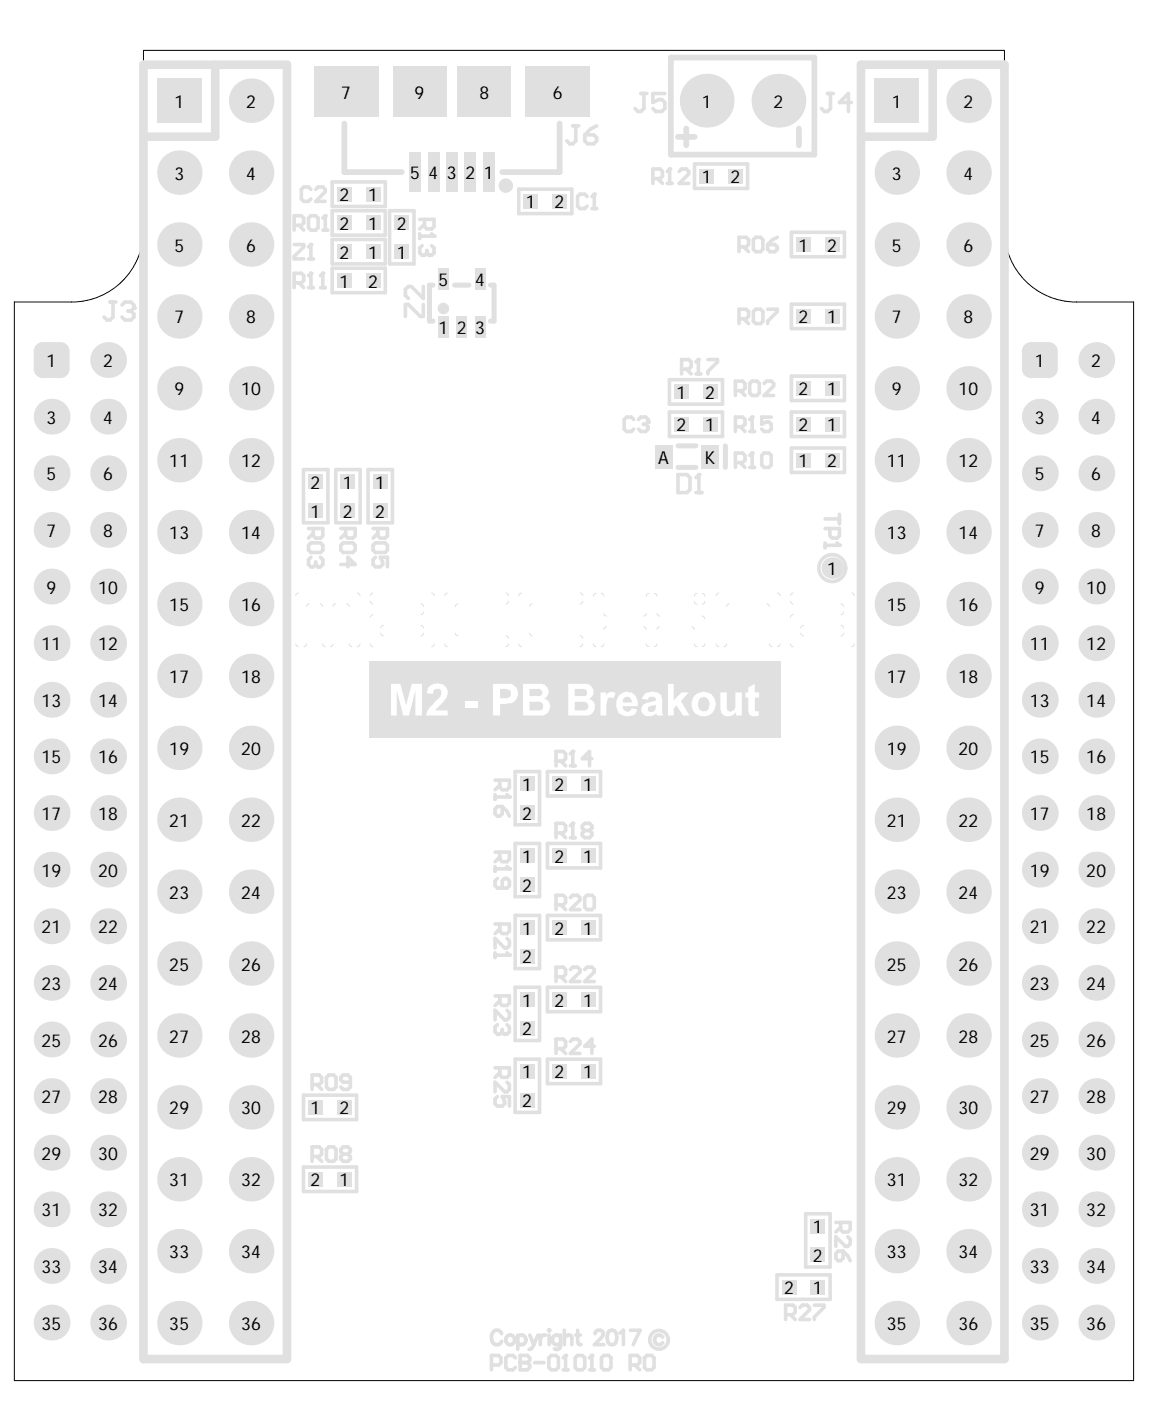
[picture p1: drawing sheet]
<svg xmlns="http://www.w3.org/2000/svg" width="68mm" height="82mm" viewBox="0 0 68 82" stroke-linecap="round" stroke-linejoin="round" font-family="sans-serif">
<defs><g id="words">
<g font-size="1">
<text x="20" y="5.8">7</text>
<text x="24.3" y="5.8">9</text>
<text x="28.1" y="5.8">8</text>
<text x="32.5" y="5.8">6</text>
<text x="10.2" y="10.5">3</text>
<text x="10.2" y="6.3">1</text>
<text x="14.4" y="10.5">4</text>
<text x="14.4" y="6.3">2</text>
<text x="19.9" y="11.8">2</text>
<text x="21.6" y="11.8">1</text>
<text x="24.1" y="10.5">5</text>
<text x="25.2" y="10.5">4</text>
<text x="26.2" y="10.5">3</text>
<text x="27.3" y="10.5">2</text>
<text x="28.4" y="10.5">1</text>
<text x="41.2" y="6.3">1</text>
<text x="41.2" y="10.8">1</text>
<text x="42.9" y="10.8">2</text>
<text x="45.4" y="6.3">2</text>
<text x="52.3" y="10.5">3</text>
<text x="52.3" y="6.3">1</text>
<text x="56.6" y="10.5">4</text>
<text x="56.6" y="6.3">2</text>
<text x="10.2" y="14.8">5</text>
<text x="14.4" y="14.8">6</text>
<text x="19.9" y="16.9">1</text>
<text x="19.9" y="13.5">2</text>
<text x="19.9" y="15.2">2</text>
<text x="21.6" y="16.9">2</text>
<text x="21.6" y="13.5">1</text>
<text x="21.6" y="15.2">1</text>
<text x="23.3" y="13.5">2</text>
<text x="23.3" y="15.2">1</text>
<text x="25.7" y="16.8">5</text>
<text x="27.9" y="16.8">4</text>
<text x="30.9" y="12.2">1</text>
<text x="32.6" y="12.2">2</text>
<text x="46.9" y="14.8">1</text>
<text x="48.6" y="14.8">2</text>
<text x="52.3" y="14.8">5</text>
<text x="56.6" y="14.8">6</text>
<text x="2.7" y="21.5">1</text>
<text x="6.1" y="21.5">2</text>
<text x="10.2" y="23.2">9</text>
<text x="10.2" y="19">7</text>
<text x="14.1" y="23.2">10</text>
<text x="14.4" y="19">8</text>
<text x="25.7" y="19.6">1</text>
<text x="26.8" y="19.6">2</text>
<text x="27.9" y="19.6">3</text>
<text x="39.7" y="23.4">1</text>
<text x="41.4" y="23.4">2</text>
<text x="46.9" y="23.2">2</text>
<text x="46.9" y="19">2</text>
<text x="48.6" y="23.2">1</text>
<text x="48.6" y="19">1</text>
<text x="52.3" y="23.2">9</text>
<text x="52.3" y="19">7</text>
<text x="56.3" y="23.2">10</text>
<text x="56.6" y="19">8</text>
<text x="60.7" y="21.5">1</text>
<text x="64.1" y="21.5">2</text>
<text x="2.7" y="24.9">3</text>
<text x="2.7" y="28.2">5</text>
<text x="6.1" y="24.9">4</text>
<text x="6.1" y="28.2">6</text>
<text x="9.9" y="27.4">11</text>
<text x="14.1" y="27.4">12</text>
<text x="18.2" y="28.7">2</text>
<text x="20.1" y="28.7">1</text>
<text x="22" y="28.7">1</text>
<text x="38.6" y="27.2">A</text>
<text x="39.7" y="25.3">2</text>
<text x="41.4" y="27.2">K</text>
<text x="41.4" y="25.3">1</text>
<text x="46.9" y="27.4">1</text>
<text x="46.9" y="25.3">2</text>
<text x="48.6" y="27.4">2</text>
<text x="48.6" y="25.3">1</text>
<text x="52" y="27.4">11</text>
<text x="56.3" y="27.4">12</text>
<text x="60.7" y="28.2">5</text>
<text x="60.7" y="24.9">3</text>
<text x="64.1" y="28.2">6</text>
<text x="64.1" y="24.9">4</text>
<text x="2.7" y="31.5">7</text>
<text x="2.7" y="34.8">9</text>
<text x="5.8" y="34.8">10</text>
<text x="6.1" y="31.5">8</text>
<text x="9.9" y="35.9">15</text>
<text x="9.9" y="31.6">13</text>
<text x="14.1" y="35.9">16</text>
<text x="14.1" y="31.6">14</text>
<text x="18.2" y="30.4">1</text>
<text x="20.1" y="30.4">2</text>
<text x="22" y="30.4">2</text>
<text x="48.6" y="33.7">1</text>
<text x="52" y="35.9">15</text>
<text x="52" y="31.6">13</text>
<text x="56.3" y="35.9">16</text>
<text x="56.3" y="31.6">14</text>
<text x="60.7" y="31.5">7</text>
<text x="60.7" y="34.8">9</text>
<text x="63.8" y="34.8">10</text>
<text x="64.1" y="31.5">8</text>
<text x="2.4" y="38.1">11</text>
<text x="2.4" y="41.5">13</text>
<text x="5.8" y="38.1">12</text>
<text x="5.8" y="41.5">14</text>
<text x="9.9" y="40.1">17</text>
<text x="14.1" y="40.1">18</text>
<text x="52" y="40.1">17</text>
<text x="56.3" y="40.1">18</text>
<text x="60.4" y="41.5">13</text>
<text x="60.4" y="38.1">11</text>
<text x="63.8" y="41.5">14</text>
<text x="63.8" y="38.1">12</text>
<text x="2.4" y="44.8">15</text>
<text x="5.8" y="44.8">16</text>
<text x="9.9" y="44.3">19</text>
<text x="14.1" y="44.3">20</text>
<text x="30.7" y="46.4">1</text>
<text x="32.6" y="46.4">2</text>
<text x="34.2" y="46.4">1</text>
<text x="52" y="44.3">19</text>
<text x="56.3" y="44.3">20</text>
<text x="60.4" y="44.8">15</text>
<text x="63.8" y="44.8">16</text>
<text x="2.4" y="51.4">19</text>
<text x="2.4" y="48.1">17</text>
<text x="5.8" y="51.4">20</text>
<text x="5.8" y="48.1">18</text>
<text x="9.9" y="52.7">23</text>
<text x="9.9" y="48.5">21</text>
<text x="14.1" y="52.7">24</text>
<text x="14.1" y="48.5">22</text>
<text x="30.7" y="50.6">1</text>
<text x="30.7" y="48.1">2</text>
<text x="30.7" y="52.3">2</text>
<text x="32.6" y="50.6">2</text>
<text x="34.2" y="50.6">1</text>
<text x="52" y="52.7">23</text>
<text x="52" y="48.5">21</text>
<text x="56.3" y="52.7">24</text>
<text x="56.3" y="48.5">22</text>
<text x="60.4" y="51.4">19</text>
<text x="60.4" y="48.1">17</text>
<text x="63.8" y="51.4">20</text>
<text x="63.8" y="48.1">18</text>
<text x="2.4" y="58.1">23</text>
<text x="2.4" y="54.8">21</text>
<text x="5.8" y="58.1">24</text>
<text x="5.8" y="54.8">22</text>
<text x="9.9" y="56.9">25</text>
<text x="14.1" y="56.9">26</text>
<text x="30.7" y="54.8">1</text>
<text x="30.7" y="56.5">2</text>
<text x="30.7" y="59.1">1</text>
<text x="32.6" y="54.8">2</text>
<text x="32.6" y="59.1">2</text>
<text x="34.2" y="54.8">1</text>
<text x="34.2" y="59.1">1</text>
<text x="52" y="56.9">25</text>
<text x="56.3" y="56.9">26</text>
<text x="60.4" y="58.1">23</text>
<text x="60.4" y="54.8">21</text>
<text x="63.8" y="58.1">24</text>
<text x="63.8" y="54.8">22</text>
<text x="2.4" y="64.7">27</text>
<text x="2.4" y="61.4">25</text>
<text x="5.8" y="64.7">28</text>
<text x="5.8" y="61.4">26</text>
<text x="9.9" y="61.2">27</text>
<text x="9.9" y="65.4">29</text>
<text x="14.1" y="61.2">28</text>
<text x="14.1" y="65.4">30</text>
<text x="18.2" y="65.4">1</text>
<text x="19.9" y="65.4">2</text>
<text x="30.7" y="65">2</text>
<text x="30.7" y="60.7">2</text>
<text x="30.7" y="63.3">1</text>
<text x="32.6" y="63.3">2</text>
<text x="34.2" y="63.3">1</text>
<text x="52" y="61.2">27</text>
<text x="52" y="65.4">29</text>
<text x="56.3" y="61.2">28</text>
<text x="56.3" y="65.4">30</text>
<text x="60.4" y="64.7">27</text>
<text x="60.4" y="61.4">25</text>
<text x="63.8" y="64.7">28</text>
<text x="63.8" y="61.4">26</text>
<text x="2.4" y="71.4">31</text>
<text x="2.4" y="68">29</text>
<text x="5.8" y="71.4">32</text>
<text x="5.8" y="68">30</text>
<text x="9.9" y="69.6">31</text>
<text x="14.1" y="69.6">32</text>
<text x="18.2" y="69.6">2</text>
<text x="19.9" y="69.6">1</text>
<text x="52" y="69.6">31</text>
<text x="56.3" y="69.6">32</text>
<text x="60.4" y="71.4">31</text>
<text x="60.4" y="68">29</text>
<text x="63.8" y="71.4">32</text>
<text x="63.8" y="68">30</text>
<text x="2.4" y="74.7">33</text>
<text x="5.8" y="74.7">34</text>
<text x="9.9" y="73.8">33</text>
<text x="14.1" y="73.8">34</text>
<text x="46" y="75.9">2</text>
<text x="47.7" y="74">2</text>
<text x="47.7" y="72.3">1</text>
<text x="47.7" y="75.9">1</text>
<text x="52" y="73.8">33</text>
<text x="56.3" y="73.8">34</text>
<text x="60.4" y="74.7">33</text>
<text x="63.8" y="74.7">34</text>
<text x="2.4" y="78">35</text>
<text x="5.8" y="78">36</text>
<text x="9.9" y="78">35</text>
<text x="14.1" y="78">36</text>
<text x="52" y="78">35</text>
<text x="56.3" y="78">36</text>
<text x="60.4" y="78">35</text>
<text x="63.8" y="78">36</text>
</g>
</g></defs>
<path d="M8.4 3h50.6v10.5a4.2 4.2 0 0 0 4.2 4.2h3.3v63.3h-65.7v-63.3h3.4a4.2 4.2 0 0 0 4.2-4.2z" fill="none" stroke="#000" stroke-width=".06"/>
<g fill="#e0e0e0">
<path d="M61.6 21.7h.5zM61.6 21.7h.5l-.1 .2-.2 .2-.2 .1z"/>
<path d="M61.6 20.1v.5zM61.6 20.1h.2l.2 .2 .1 .3h-.5z"/>
<path d="M60 20.6h.5zM60.2 20.1h.3v.5h-.5l.1-.3z"/>
<path d="M60.5 21.7v.5zM60 21.7h.5v.5l-.3-.1-.1-.2z"/>
<path d="M3.6 21.7h.5zM3.6 21.7h.5l-.1 .2-.2 .2-.2 .1z"/>
<path d="M3.6 20.1v.5zM3.6 20.1h.2l.2 .2 .1 .3h-.5z"/>
<path d="M2 20.6h.5zM2.2 20.1h.3v.5h-.5v-.3z"/>
<path d="M2.5 21.7v.5zM2 21.7h.5v.5l-.3-.1-.2-.2z"/>
<circle cx="61" cy="77.6" r="1.05"/>
<circle cx="61" cy="74.3" r="1.05"/>
<circle cx="61" cy="71" r="1.05"/>
<circle cx="61" cy="67.6" r="1.05"/>
<circle cx="61" cy="64.3" r="1.05"/>
<circle cx="61" cy="61" r="1.05"/>
<circle cx="61" cy="57.7" r="1.05"/>
<circle cx="61" cy="54.3" r="1.05"/>
<circle cx="61" cy="51" r="1.05"/>
<circle cx="61" cy="47.7" r="1.05"/>
<circle cx="61" cy="44.4" r="1.05"/>
<circle cx="64.3" cy="77.6" r="1.05"/>
<circle cx="64.3" cy="74.3" r="1.05"/>
<circle cx="64.3" cy="71" r="1.05"/>
<circle cx="64.3" cy="67.6" r="1.05"/>
<circle cx="64.3" cy="64.3" r="1.05"/>
<circle cx="64.3" cy="61" r="1.05"/>
<circle cx="64.3" cy="57.7" r="1.05"/>
<circle cx="64.3" cy="54.3" r="1.05"/>
<circle cx="64.3" cy="51" r="1.05"/>
<circle cx="64.3" cy="47.7" r="1.05"/>
<circle cx="64.3" cy="44.4" r="1.05"/>
<circle cx="61" cy="41.1" r="1.05"/>
<circle cx="61" cy="37.7" r="1.05"/>
<circle cx="61" cy="31.1" r="1.05"/>
<circle cx="61" cy="27.8" r="1.05"/>
<circle cx="61" cy="24.4" r="1.05"/>
<circle cx="64.3" cy="41.1" r="1.05"/>
<circle cx="64.3" cy="37.7" r="1.05"/>
<circle cx="64.3" cy="31.1" r="1.05"/>
<circle cx="64.3" cy="27.8" r="1.05"/>
<circle cx="64.3" cy="24.4" r="1.05"/>
<circle cx="61" cy="34.4" r="1.05"/>
<circle cx="64.3" cy="34.4" r="1.05"/>
<circle cx="64.3" cy="21.1" r="1.05"/>
<circle cx="3" cy="77.6" r="1.05"/>
<circle cx="3" cy="74.3" r="1.05"/>
<circle cx="3" cy="71" r="1.05"/>
<circle cx="3" cy="67.6" r="1.05"/>
<circle cx="3" cy="64.3" r="1.05"/>
<circle cx="3" cy="61" r="1.05"/>
<circle cx="3" cy="57.7" r="1.05"/>
<circle cx="3" cy="54.3" r="1.05"/>
<circle cx="3" cy="51" r="1.05"/>
<circle cx="3" cy="47.7" r="1.05"/>
<circle cx="3" cy="44.4" r="1.05"/>
<circle cx="6.3" cy="77.6" r="1.05"/>
<circle cx="10.5" cy="77.6" r="1.31"/>
<circle cx="14.7" cy="77.6" r="1.31"/>
<circle cx="6.3" cy="74.3" r="1.05"/>
<circle cx="6.3" cy="71" r="1.05"/>
<circle cx="6.3" cy="67.6" r="1.05"/>
<circle cx="6.3" cy="64.3" r="1.05"/>
<circle cx="6.3" cy="61" r="1.05"/>
<circle cx="10.5" cy="60.8" r="1.31"/>
<circle cx="14.7" cy="60.8" r="1.31"/>
<circle cx="6.3" cy="57.7" r="1.05"/>
<circle cx="6.3" cy="54.3" r="1.05"/>
<circle cx="6.3" cy="51" r="1.05"/>
<circle cx="6.3" cy="47.7" r="1.05"/>
<circle cx="6.3" cy="44.4" r="1.05"/>
<circle cx="10.5" cy="43.9" r="1.31"/>
<circle cx="14.7" cy="43.9" r="1.31"/>
<circle cx="10.5" cy="27" r="1.31"/>
<circle cx="14.7" cy="27" r="1.31"/>
<circle cx="10.5" cy="10.1" r="1.31"/>
<circle cx="14.7" cy="10.1" r="1.31"/>
<circle cx="52.6" cy="77.6" r="1.31"/>
<circle cx="52.6" cy="60.8" r="1.31"/>
<circle cx="52.6" cy="43.9" r="1.31"/>
<circle cx="52.6" cy="27" r="1.31"/>
<circle cx="52.6" cy="10.1" r="1.31"/>
<circle cx="3" cy="37.7" r="1.05"/>
<circle cx="3" cy="41.1" r="1.05"/>
<circle cx="3" cy="24.4" r="1.05"/>
<circle cx="3" cy="27.8" r="1.05"/>
<circle cx="3" cy="31.1" r="1.05"/>
<circle cx="10.5" cy="65" r="1.31"/>
<circle cx="14.7" cy="65" r="1.31"/>
<circle cx="10.5" cy="69.2" r="1.31"/>
<circle cx="14.7" cy="69.2" r="1.31"/>
<circle cx="10.5" cy="52.3" r="1.31"/>
<circle cx="14.7" cy="52.3" r="1.31"/>
<circle cx="10.5" cy="56.5" r="1.31"/>
<circle cx="14.7" cy="56.5" r="1.31"/>
<circle cx="6.3" cy="37.7" r="1.05"/>
<circle cx="6.3" cy="41.1" r="1.05"/>
<circle cx="10.5" cy="35.4" r="1.31"/>
<circle cx="14.7" cy="35.4" r="1.31"/>
<circle cx="10.5" cy="39.7" r="1.31"/>
<circle cx="14.7" cy="39.7" r="1.31"/>
<circle cx="6.3" cy="24.4" r="1.05"/>
<circle cx="6.3" cy="27.8" r="1.05"/>
<circle cx="6.3" cy="31.1" r="1.05"/>
<circle cx="10.5" cy="22.8" r="1.31"/>
<circle cx="10.5" cy="31.2" r="1.31"/>
<circle cx="14.7" cy="31.2" r="1.31"/>
<circle cx="14.7" cy="22.8" r="1.31"/>
<circle cx="10.5" cy="14.3" r="1.31"/>
<circle cx="14.7" cy="14.3" r="1.31"/>
<circle cx="10.5" cy="18.6" r="1.31"/>
<circle cx="14.7" cy="18.6" r="1.31"/>
<circle cx="52.6" cy="65" r="1.31"/>
<circle cx="52.6" cy="69.2" r="1.31"/>
<circle cx="52.6" cy="52.3" r="1.31"/>
<circle cx="52.6" cy="56.5" r="1.31"/>
<circle cx="52.6" cy="35.4" r="1.31"/>
<circle cx="52.6" cy="39.7" r="1.31"/>
<circle cx="52.6" cy="22.8" r="1.31"/>
<circle cx="52.6" cy="31.2" r="1.31"/>
<circle cx="52.6" cy="14.3" r="1.31"/>
<circle cx="52.6" cy="18.6" r="1.31"/>
<circle cx="3" cy="34.4" r="1.05"/>
<circle cx="10.5" cy="73.4" r="1.31"/>
<circle cx="14.7" cy="73.4" r="1.31"/>
<circle cx="6.3" cy="21.1" r="1.05"/>
<circle cx="6.3" cy="34.4" r="1.05"/>
<circle cx="10.5" cy="48.1" r="1.31"/>
<circle cx="14.7" cy="48.1" r="1.31"/>
<circle cx="14.7" cy="5.9" r="1.31"/>
<circle cx="41.5" cy="5.9" r="1.58"/>
<circle cx="52.6" cy="73.4" r="1.31"/>
<circle cx="52.6" cy="48.1" r="1.31"/>
<circle cx="56.9" cy="77.6" r="1.31"/>
<circle cx="56.9" cy="60.8" r="1.31"/>
<circle cx="56.9" cy="43.9" r="1.31"/>
<circle cx="56.9" cy="27" r="1.31"/>
<circle cx="56.9" cy="10.1" r="1.31"/>
<circle cx="56.9" cy="65" r="1.31"/>
<circle cx="56.9" cy="69.2" r="1.31"/>
<circle cx="56.9" cy="52.3" r="1.31"/>
<circle cx="56.9" cy="56.5" r="1.31"/>
<circle cx="56.9" cy="35.4" r="1.31"/>
<circle cx="56.9" cy="39.7" r="1.31"/>
<circle cx="56.9" cy="31.2" r="1.31"/>
<circle cx="56.9" cy="22.8" r="1.31"/>
<circle cx="56.9" cy="14.3" r="1.31"/>
<circle cx="56.9" cy="18.6" r="1.31"/>
<circle cx="56.9" cy="73.4" r="1.31"/>
<circle cx="56.9" cy="48.1" r="1.31"/>
<circle cx="56.9" cy="5.9" r="1.31"/>
<circle cx="45.7" cy="5.9" r="1.58"/>
<circle cx="48.8" cy="33.3" r=".63"/>
</g>
<g fill="#e0e0e0">
<path d="M60.5 20.1h1.1l.5 .5v1.1l-.5 .5h-1.1l-.5-.5v-1.1z" fill-rule="evenodd"/>
<path d="M2.5 20.1h1.1l.5 .5v1.1l-.5 .5h-1.1l-.5-.5v-1.1z" fill-rule="evenodd"/>
<path d="M9.2 4.6h2.6v2.6h-2.6z" fill-rule="evenodd"/>
<path d="M51.3 4.6h2.6v2.6h-2.6z" fill-rule="evenodd"/>
<path d="M18.1 64.5h.9v.9h-.9z" fill-rule="evenodd"/>
<path d="M18.1 29.5h.9v.9h-.9z" fill-rule="evenodd"/>
<path d="M19.8 64.5h.8v.9h-.8z" fill-rule="evenodd"/>
<path d="M20 29.5h.8v.9h-.8z" fill-rule="evenodd"/>
<path d="M21.5 16h.8v.9h-.8z" fill-rule="evenodd"/>
<path d="M19.8 16h.8v.9h-.8z" fill-rule="evenodd"/>
<path d="M19.8 12.7h.8v.8h-.8z" fill-rule="evenodd"/>
<path d="M21.5 12.7h.8v.8h-.8z" fill-rule="evenodd"/>
<path d="M23.2 12.7h.8v.8h-.8z" fill-rule="evenodd"/>
<path d="M24 8.9h.7v2.4h-.7z" fill-rule="evenodd"/>
<path d="M25.1 8.9h.7v2.4h-.7z" fill-rule="evenodd"/>
<path d="M27.9 15.7h.6v1.3h-.6z" fill-rule="evenodd"/>
<path d="M26.2 8.9h.7v2.4h-.7z" fill-rule="evenodd"/>
<path d="M27.3 8.9h.6v2.4h-.6z" fill-rule="evenodd"/>
<path d="M28.4 8.9h.6v2.4h-.6z" fill-rule="evenodd"/>
<path d="M30.5 64.1h.9v.9h-.9z" fill-rule="evenodd"/>
<path d="M30.5 59.9h.9v.9h-.9z" fill-rule="evenodd"/>
<path d="M30.5 54h.9v.8h-.9z" fill-rule="evenodd"/>
<path d="M30.5 49.8h.9v.8h-.9z" fill-rule="evenodd"/>
<path d="M30.5 47.3h.9v.8h-.9z" fill-rule="evenodd"/>
<path d="M34.1 54h.9v.8h-.9z" fill-rule="evenodd"/>
<path d="M34.1 49.8h.9v.8h-.9z" fill-rule="evenodd"/>
<path d="M38.4 26.1h1.1v1.4h-1.1z" fill-rule="evenodd"/>
<path d="M41.2 26.1h1v1.4h-1z" fill-rule="evenodd"/>
<path d="M41.3 22.6h.8v.8h-.8z" fill-rule="evenodd"/>
<path d="M41.1 9.9h.8v.9h-.8z" fill-rule="evenodd"/>
<path d="M47.6 73.2h.8v.8h-.8z" fill-rule="evenodd"/>
<path d="M47.6 71.5h.8v.9h-.8z" fill-rule="evenodd"/>
<path d="M48.4 26.6h.9v.8h-.9z" fill-rule="evenodd"/>
<path d="M46.7 26.6h.9v.8h-.9z" fill-rule="evenodd"/>
<path d="M46.7 22.4h.9v.8h-.9z" fill-rule="evenodd"/>
<path d="M48.4 22.4h.9v.8h-.9z" fill-rule="evenodd"/>
<path d="M48.4 13.9h.9v.9h-.9z" fill-rule="evenodd"/>
<path d="M46.7 13.9h.9v.9h-.9z" fill-rule="evenodd"/>
<path d="M18.1 68.8h.9v.8h-.9z" fill-rule="evenodd"/>
<path d="M18.1 27.8h.9v.9h-.9z" fill-rule="evenodd"/>
<path d="M19.8 68.8h.8v.8h-.8z" fill-rule="evenodd"/>
<path d="M20 27.8h.8v.9h-.8z" fill-rule="evenodd"/>
<path d="M19.8 11h.8v.8h-.8z" fill-rule="evenodd"/>
<path d="M21.5 11h.8v.8h-.8z" fill-rule="evenodd"/>
<path d="M21.5 14.3h.8v.9h-.8z" fill-rule="evenodd"/>
<path d="M19.8 14.3h.8v.9h-.8z" fill-rule="evenodd"/>
<path d="M23.2 14.3h.8v.9h-.8z" fill-rule="evenodd"/>
<path d="M26.8 18.6h.6v1.2h-.6z" fill-rule="evenodd"/>
<path d="M27.9 18.6h.6v1.2h-.6z" fill-rule="evenodd"/>
<path d="M30.5 62.4h.9v.9h-.9z" fill-rule="evenodd"/>
<path d="M30.5 51.5h.9v.8h-.9z" fill-rule="evenodd"/>
<path d="M30.5 55.7h.9v.8h-.9z" fill-rule="evenodd"/>
<path d="M30.5 58.2h.9v.9h-.9z" fill-rule="evenodd"/>
<path d="M30.5 45.6h.9v.8h-.9z" fill-rule="evenodd"/>
<path d="M30.7 11.4h.9v.8h-.9z" fill-rule="evenodd"/>
<path d="M34.1 62.4h.9v.9h-.9z" fill-rule="evenodd"/>
<path d="M34.1 58.2h.9v.9h-.9z" fill-rule="evenodd"/>
<path d="M34.1 45.6h.9v.8h-.9z" fill-rule="evenodd"/>
<path d="M41.3 24.5h.8v.8h-.8z" fill-rule="evenodd"/>
<path d="M47.6 75.1h.8v.8h-.8z" fill-rule="evenodd"/>
<path d="M46.7 24.5h.9v.8h-.9z" fill-rule="evenodd"/>
<path d="M48.4 24.5h.9v.8h-.9z" fill-rule="evenodd"/>
<path d="M46.7 18.1h.9v.9h-.9z" fill-rule="evenodd"/>
<path d="M48.4 18.1h.9v.9h-.9z" fill-rule="evenodd"/>
<path d="M21.9 29.5h.8v.9h-.8z" fill-rule="evenodd"/>
<path d="M25.7 15.7h.6v1.3h-.6z" fill-rule="evenodd"/>
<path d="M32.4 54h.9v.8h-.9z" fill-rule="evenodd"/>
<path d="M32.4 49.8h.9v.8h-.9z" fill-rule="evenodd"/>
<path d="M39.6 22.6h.8v.8h-.8z" fill-rule="evenodd"/>
<path d="M42.7 9.9h.9v.9h-.9z" fill-rule="evenodd"/>
<path d="M21.9 27.8h.8v.9h-.8z" fill-rule="evenodd"/>
<path d="M25.7 18.6h.6v1.2h-.6z" fill-rule="evenodd"/>
<path d="M32.4 62.4h.9v.9h-.9z" fill-rule="evenodd"/>
<path d="M32.4 58.2h.9v.9h-.9z" fill-rule="evenodd"/>
<path d="M32.4 45.6h.9v.8h-.9z" fill-rule="evenodd"/>
<path d="M39.6 24.5h.8v.8h-.8z" fill-rule="evenodd"/>
<path d="M32.4 11.4h.9v.8h-.9z" fill-rule="evenodd"/>
<path d="M45.9 75.1h.8v.8h-.8z" fill-rule="evenodd"/>
<path d="M18.4 3.9h3.8v3h-3.8z" fill-rule="evenodd"/>
<path d="M23 3.9h3.2v3h-3.2z" fill-rule="evenodd"/>
<path d="M26.9 3.9h3.1v3h-3.1z" fill-rule="evenodd"/>
<path d="M30.8 3.9h3.9v3h-3.9z" fill-rule="evenodd"/>
</g>
<g fill="none" stroke="#e0e0e0" stroke-width=".21">
<path d="M6.5 17.7h.3M6.6 17.7v.9l-.1 .2h-.2l-.2-.2M7.2 17.9l.1-.2h.4l.2 .2v.2M7.5 18.2h.2M7.7 18.2l.2 .2v.2l-.2 .2h-.4l-.1-.2M7.9 18.1h.1M7.9 18.1l-.2 .1M17.3 13.2h.4l.1-.1v-.3l-.1-.1h-.4v.8M17.3 14.3h.5v.2l-.5 .5v.2h.5M17.3 16.6h.4l.1-.1v-.3l-.1-.2h-.4v.9M17.5 16.6l.3 .3M17.5 13.2l.3 .3"/>
<path d="M18.1 16.9h.3M18.1 12.8l.1-.1h.3l.2 .1v.6l-.2 .1h-.3l-.1-.1zM18.1 15.2h.3M18.2 16h.1M18.2 14.3h.1M18.2 14.3v.9M18.2 16v.9M18.2 16l-.1 .2M18.2 11.1l-.1-.1h-.3l-.1 .1v.6l.1 .1h.3l.1-.1M18.2 14.3l-.1 .2M18.5 11.1l.2-.1h.2l.2 .1v.2l-.6 .5h.6M18.8 16.9h.3"/>
<path d="M18.9 16h.1M18.9 16v.9M18.9 16l-.1 .2M18.9 13.5h.3M19.1 12.7h.1M19.1 12.7v.8M19.1 12.7l-.2 .1M19.5 10.7h3.1v1.4h-3.1zM19.5 12.4h3.1v1.4h-3.1zM19.5 14.1h3.1v1.4h-3.1zM19.5 15.7h3.1v1.5h-3.1zM22.9 12.4h1.4v3.1h-1.4z"/>
<path d="M24.6 12.9h.9v.4l-.2 .1h-.2l-.2-.1v-.4M24.6 13.7v.3M24.6 13.9h.9M24.8 14.4l-.2 .2v.2l.2 .2h.1l.2-.2M24.8 17.9v.7h-.1l-.7-.7h-.2v.7M24.8 16.8v.7l-.7-.7h-.1l-.2 .2v.3l.2 .2M24.9 13.1l-.3 .3M25.1 14.8l.1 .2M25.1 14.7v.1M25.2 15h.1M25.3 14.4l.2 .2v.2l-.2 .2h-.1M25.3 13.7l.2 .2"/>
<path d="M25.5 13.9h.1M30.4 11.1h3.2v1.4h-3.2zM33.6 7.4h.4M33.8 7.4v.9l-.2 .1h-.2l-.1-.1M34.3 7.9h.5l.2 .2v.2l-.2 .1h-.3l-.2-.1zM34.5 11.5l-.2-.1h-.3l-.1 .1v.6l.1 .1h.3l.2-.1M34.7 12.2h.3M34.9 11.4h.1M34.9 11.4v.8M34.9 11.4l-.2 .1M35 7.4l-.3 .2-.4 .3M37.6 5.5h.4"/>
<path d="M37.8 5.5v.9l-.2 .1h-.2l-.1-.1M38.3 10.5h.4l.2-.2v-.2l-.2-.2h-.4v.9M38.6 10.5l.3 .3M39 5.5h-.7v.5l.4-.2h.1l.2 .2v.4l-.2 .1h-.3l-.2-.1M39.2 10.8h.2M39.3 9.9h.1M39.3 9.9v.9M39.3 9.9l-.1 .2M39.9 10.1l.1-.2h.3l.1 .2v.1l-.5 .6h.5M40.8 9.6h3.1v1.5h-3.1zM43.4 14.5h.4l.1-.2v-.2l-.1-.2h-.4v.9M43.4 18.7h.4l.1-.1v-.3l-.1-.2h-.4v.9"/>
<path d="M43.7 14.5l.2 .3M43.7 18.7l.2 .3M44.2 14.1l.2-.2h.2l.2 .2v.5l-.2 .2h-.2l-.2-.2zM44.2 18.3l.2-.2h.2l.2 .2v.5l-.2 .2h-.2l-.2-.2zM45.1 14.3h.4l.1 .2v.1l-.1 .2h-.3l-.1-.2zM45.1 18.1h.5v.2l-.5 .5v.2M45.6 13.9l-.5 .4M46.4 13.6h3.2v1.5h-3.2zM46.4 17.8h3.2v1.5h-3.2zM48.6 5.5h.3M48.7 5.5v.9l-.1 .1h-.2l-.2-.1M50 6h-.7l.5-.5v1"/>
<path d="M17.8 27.6h1.4v3.1h-1.4zM18.1 31h.8v.4l-.1 .2h-.3l-.1-.2v-.4M18.2 31.9h.6l.1 .1v.3l-.1 .1h-.6l-.1-.1v-.3zM18.2 32.7l-.1 .1v.3l.1 .2h.2l.1-.2M18.4 31.3l-.3 .3M18.5 33.1l.2 .2M18.5 33v.1M18.7 33.3h.1M18.8 32.7l.1 .1v.3l-.1 .2h-.1M19.7 27.6h1.4v3.1h-1.4zM20 31h.8v.4l-.1 .2h-.3l-.1-.2v-.4M20 33.1h.8l-.4-.4v.6"/>
<path d="M20.1 31.9h.6l.1 .1v.3l-.1 .1h-.6l-.1-.1v-.3zM20.3 31.3l-.3 .3M21.6 27.6h1.4v3.1h-1.4zM21.9 31h.8v.4l-.1 .2h-.3l-.1-.2v-.4M22 31.9h.6l.1 .1v.3l-.1 .1h-.6l-.1-.1v-.3zM22 32.7l-.1 .1v.3l.1 .2h.3l.2-.2-.2-.4h.4v.6M22.2 31.3l-.3 .3M37.2 24.6l-.1-.1h-.3l-.2 .1v.6l.2 .1h.3l.1-.1M37.5 24.6l.1-.1h.3l.1 .1v.2M37.8 24.9h.1M37.9 24.9l.1 .1v.2l-.1 .1h-.3l-.1-.1M38 24.8h.1"/>
<path d="M38 24.8l-.1 .1M39.3 22.3h3.1v1.4h-3.1zM39.3 24.2h3.1v1.4h-3.1zM39.8 27.8h.5l.2 .2v.7l-.2 .2h-.5zM40 21.7h.4l.2-.2v-.3l-.2-.1h-.4v.8M40.3 21.7l.3 .2M40.8 21.9h.3M40.8 28.9h.4M41 21.1h.1M41 21.1v.8M41 21.1l-.2 .1M41 27.8h.1"/>
<path d="M41 27.8v1.1M41 27.8l-.2 .2M41.5 21.1h.6v.1l-.6 .6v.1M43.2 22.9h.4l.1-.1v-.3l-.1-.1h-.4v.8M43.2 25h.4l.1-.1v-.3l-.1-.1h-.4v.8M43.2 27.1h.4l.1-.1v-.3l-.1-.1h-.4v.8M43.4 27.1l.3 .3M43.4 22.9l.3 .3M43.4 25l.3 .3M44 27.4h.3M44 22.5l.1-.1h.3l.2 .1v.6l-.2 .1h-.3l-.1-.1zM44 25.3h.3"/>
<path d="M44.1 26.6h.1M44.1 24.5h.1M44.1 24.5v.8M44.1 26.6v.8M44.1 26.6l-.1 .1M44.1 24.5l-.1 .1M44.7 26.7l.1-.1h.3l.2 .1v.6l-.2 .1h-.3l-.1-.1zM44.8 22.5l.2-.1h.3l.1 .1v.1l-.6 .6h.6M45.3 24.5h-.6v.4l.3-.1h.1l.2 .1v.3l-.2 .1h-.3l-.1-.1M46.4 22.1h3.2v1.4h-3.2zM46.4 24.2h3.2v1.4h-3.2zM46.4 26.3h3.2v1.4h-3.2z"/>
<path d="M48.4 31h.9v.4l-.2 .2h-.3l-.1-.2v-.4M48.4 30.4h.9M48.4 31.9v.2M48.4 32h.9M49.1 31.9l.2 .1M49.3 32h.1M49.3 30.2v.5M29.1 50h.8v.4l-.1 .2h-.3l-.2-.2v-.4M29.1 45.8h.8v.4l-.1 .1h-.3l-.2-.1v-.4M29.1 54.2h.8v.4l-.1 .2h-.3l-.2-.2v-.4M29.1 58.4h.8v.5l-.1 .1h-.3l-.2-.1v-.5M29.1 46.6v.3"/>
<path d="M29.1 50.8v.3M29.1 55.9v.3M29.1 51h.8M29.1 56h.8M29.1 46.8h.8M29.2 51.5l-.1 .2v.3l.1 .1h.6l.1-.1v-.3l-.1-.2h-.2l-.1 .2v.4M29.2 47.3h.3v.4l-.2 .2h-.1l-.1-.2v-.2zM29.3 50.3l-.2 .3M29.3 54.5l-.2 .3M29.3 46.1l-.2 .2M29.3 58.7l-.2 .3M29.5 47.3l.4 .6"/>
<path d="M29.8 55.1l.1 .1v.3l-.1 .1h-.2l-.5-.5v.5M29.8 59.3l.1 .1v.3l-.1 .1h-.2l-.5-.5v.5M29.8 50.8l.1 .2M29.8 55.9l.1 .1M29.8 46.6l.1 .2M29.9 51h.1M29.9 56h.1M29.9 46.8h.1M30.2 57.9h1.5v3.1h-1.5zM30.2 53.7h1.5v3.1h-1.5zM30.2 49.5h1.5v3.1h-1.5zM30.2 45.3h1.5v3.1h-1.5z"/>
<path d="M32.1 57.9h3.1v1.5h-3.1zM32.1 45.3h3.1v1.4h-3.1zM32.1 49.5h3.1v1.4h-3.1zM32.1 53.7h3.1v1.4h-3.1zM32.6 44.6h.5l.1-.1v-.3l-.1-.1h-.5v.8M32.6 48.9h.5l.1-.2v-.3l-.1-.1h-.5v.8M32.6 53.1h.5l.1-.2v-.2l-.1-.2h-.5v.9M32.6 57.3h.5l.1-.1v-.3l-.1-.2h-.5v.9M32.9 57.3l.3 .3M32.9 53.1l.3 .3M32.9 44.6l.3 .3M32.9 48.9l.3 .2"/>
<path d="M33.5 52.7l.1-.2h.3l.1 .2v.1l-.5 .6h.5M33.5 56.9l.1-.2h.3l.1 .2v.1l-.5 .6h.5M33.5 44.9h.3M33.5 49.1h.3M33.6 44.1h.1M33.6 48.3h.1M33.6 44.1l-.1 .1M33.6 44.1v.8M33.6 48.3v.8M33.6 48.3l-.1 .1M34.3 56.9l.2-.2h.2l.2 .2v.1l-.6 .6h.6M34.3 48.7l-.1-.1v-.2l.1-.1h.3l.1 .1v.2l-.1 .1"/>
<path d="M34.3 48.7l-.1 .2v.1l.1 .1h.3l.1-.1v-.1l-.1-.2M34.3 48.7h.3M34.5 52.5h.2l.2 .2v.5l-.2 .2h-.2l-.2-.2v-.5zM34.7 44.5h-.5l.4-.4v.8M17.8 64.3h3.1v1.4h-3.1zM17.8 68.5h3.1v1.4h-3.1zM18.3 63.6h.4l.2-.1v-.3l-.2-.1h-.4v.8M18.3 67.9h.4l.2-.2v-.3l-.2-.1h-.4v.8M18.6 67.9l.3 .2M18.6 63.6l.3 .3M19.2 63.2l.1-.1h.3l.1 .1v.6l-.1 .1h-.3l-.1-.1zM19.2 67.4l.1-.1h.3l.1 .1v.6l-.1 .1h-.3l-.1-.1z"/>
<path d="M20.1 67.7l-.1-.1v-.2l.1-.1h.3l.2 .1v.2l-.2 .1M20.1 67.7l-.1 .2v.1l.1 .1h.3l.2-.1v-.1l-.2-.2M20.1 67.7h.3M20.6 63.5h-.5l-.1-.1v-.2l.1-.1h.3l.2 .1v.6l-.2 .1h-.3l-.1-.1M29.1 62.6h.8v.5l-.1 .1h-.3l-.2-.1v-.5M29.2 64.3l-.1 .2v.3l.1 .1h.3l.1-.1-.1-.5h.4v.6M29.2 60.1l-.1 .2v.2l.1 .2h.1l.2-.2M29.3 62.9l-.2 .3M29.4 78.2a.31 .31 0 0 0-.3-.2 .31 .31 0 0 0-.3 .4v.2a.31 .31 0 0 0 .3 .3 .31 .31 0 0 0 .3-.2M29.5 60.4v.1M29.5 60.5l.1 .2M29.6 60.7h.1"/>
<path d="M29.8 60.1l.1 .2v.2l-.1 .2h-.2M29.8 63.5l.1 .1v.3l-.1 .2h-.2l-.5-.6v.6M30.2 62.1h1.5v3.2h-1.5zM30.2 79.7l-.1-.2h-.3l-.1 .2v.5l.1 .2h.3l.1-.2M30.4 78.4a.27 .27 0 0 1 .4 0 .27 .27 0 0 1 0 .4 .27 .27 0 0 1-.4 0M30.4 78.3v.9M30.5 79.9h.1M30.5 79.5h.5l.1 .2v.1l-.1 .1 .1 .2v.1l-.1 .2h-.5zM30.5 79.9h.5M31.1 78.3l.2 .6M31.3 78.9l-.2 .3M31.4 79.9h.5"/>
<path d="M31.6 78.3l-.3 .6M31.7 78.3v.6M32 78.3l-.2 .1-.1 .2M32.1 62.1h3.1v1.5h-3.1zM32.2 79.7l.2-.2h.2l.2 .2v.5l-.2 .2h-.2l-.2-.2zM32.2 78.3v.6M32.2 78v.1zM32.6 61.5h.5l.1-.1v-.3l-.1-.1h-.5v.8M32.9 78.4a.27 .27 0 0 0-.4 0 .27 .27 0 0 0 0 .4 .27 .27 0 0 0 .4 0M32.9 78.3v.8l-.2 .1-.2-.1M32.9 61.5l.3 .3M33.1 78.5l.2-.2 .2 .1 .1 .5"/>
<path d="M33.1 78v.9M33.2 79.5h.1M33.2 79.5v.9M33.2 79.5l-.1 .2M33.5 61.1l.1-.1h.3l.1 .1v.1l-.5 .6h.5M33.8 78.3h.3M33.9 79.5h.3l.1 .2v.5l-.1 .2h-.3l-.1-.2v-.5zM33.9 78v.7v.2h.2M34.7 79.5h.1M34.7 79.5v.9M34.7 79.5l-.1 .2M34.9 61.4h-.6l.4-.4v.8"/>
<path d="M34.9 78.2l.2-.2h.1l.2 .2-.1 .3-.4 .4h.6M35.3 79.7l.1-.2h.3l.2 .2v.5l-.2 .2h-.3l-.1-.2zM35.8 78.1a.27 .27 0 0 1 .4 .1v.2a.36 .36 0 0 1-.3 .5 .54 .54 0 0 1-.1-.8zM36.4 78.2l.2-.2v.9M37 78h.6l-.4 .9M37.8 79.7l.2-.2h.2l.2 .2v.5l-.2 .2h-.2l-.2-.2zM38.9 78.4a.27 .27 0 0 0-.4 0 .27 .27 0 0 0 0 .4 .27 .27 0 0 0 .4 0M45.6 74.8h3.1v1.4h-3.1zM46.1 77.1h.4l.2-.1v-.3l-.2-.1h-.4v.8M46.4 77.1l.3 .3M47 76.7l.1-.1h.3l.1 .1v.2l-.5 .5h.5M47.3 71.2h1.4v3.1h-1.4z"/>
<path d="M47.8 76.6h.6v.1l-.6 .6v.1M49.1 71.7h.8v.4l-.1 .2h-.3l-.2-.2v-.4M49.2 73.4h.3v.4l-.2 .2h-.1l-.1-.2v-.3zM49.3 72l-.2 .3M49.5 73.4l.4 .6M49.8 72.6l.1 .1v.3l-.1 .1h-.2l-.5-.5v.5M28.8 80.1h.5l.1-.2v-.2l-.1-.2h-.5v.9M33.1 80.4h.2M34.6 80.4h.3M37 80.1h.4l.1-.2v-.2l-.1-.2h-.4v.9M37.3 80.1l.2 .3"/>
<circle cx="29.9" cy="78.6" r=".28"/>
</g>
<path d="M25.4 16.7h-.2v2.1h.2M26.7 16.7h.8M28.8 16.7h.2v2.1h-.2M39.8 26.2h1M39.8 27.4h1M42.6 26.2v1.2" fill="none" stroke="#e0e0e0" stroke-width=".29"/>
<path d="M20.2 7.3v2.8h3.4M32.8 7.3v2.8h-3.3M39.4 3.4h8.4v5.7h-8.4zM39.8 8h1M40.3 7.5v1M46.9 7.5v1" fill="none" stroke="#e0e0e0" stroke-width=".34"/>
<path d="M8.4 3.8h8.4v75.9h-8.4zM12.6 3.8v4.2h-4.2M50.5 3.8h8.5v75.9h-8.5zM54.7 3.8v4.2h-4.2" fill="none" stroke="#e0e0e0" stroke-width=".51"/>
<path d="M21.7 38.8h24.1v4.5h-24.1z" fill-rule="evenodd" fill="#e0e0e0"/>
<g fill="#fff">
<path d="M23 40.1h.5l.3 1.3 .4-1.3h.6v1.9h-.4v-1.5l-.4 1.5h-.3l-.4-1.5v1.5h-.3z"/>
<path d="M25.3 40.2a.61 .61 0 0 1 .7 0 .61 .61 0 0 1 .2 .6l-.6 .9h.7v.3h-1.3l.2-.5 .4-.4a.55 .55 0 0 0 .3-.6 .28 .28 0 0 0-.4-.1 .28 .28 0 0 0-.1 .3h-.3v-.3z"/>
<path d="M27.3 41.1h.7v.4h-.7z"/>
<path d="M35.2 40.6h.4v.2a.36 .36 0 0 1 .5-.1l-.1 .3h-.3l-.1 1h-.4z"/>
<path d="M39.2 40.1h.3v1l.5-.5h.4l-.4 .5 .5 .9h-.4l-.4-.6-.2 .2v.4h-.3z"/>
<path d="M42.3 40.6h.4v.7a.28 .28 0 0 0 .2 .5 .28 .28 0 0 0 .3-.4v-.8h.3v1.4h-.3v-.1a.49 .49 0 0 1-.6 .1 .49 .49 0 0 1-.3-.5z"/>
<path d="M43.9 40.3l.4-.2v.5h.3v.3h-.3v.6a.14 .14 0 0 0 0 .2 .14 .14 0 0 0 .2 0l.1 .3a.41 .41 0 0 1-.5 0 .41 .41 0 0 1-.2-.5v-.6h-.1v-.3h.1z"/>
<path d="M28.9 40.1h.7a.62 .62 0 0 1 .8 .6 .62 .62 0 0 1-.8 .6h-.2v.7h-.5zM29.4 40.4v.6h.1a.29 .29 0 0 0 .4-.1 .29 .29 0 0 0-.1-.4z"/>
<path d="M30.7 40.1h.8a.5 .5 0 0 1 .6 .2 .5 .5 0 0 1-.2 .7 .52 .52 0 0 1 .3 .7 .52 .52 0 0 1-.7 .3h-.8zM31.1 40.4v.4h.2a.34 .34 0 0 0 .5-.2l-.1-.2zM31.1 41.2v.5h.4a.29 .29 0 0 0 .4-.3 .29 .29 0 0 0-.4-.2z"/>
<path d="M33.4 40.1h.7a.5 .5 0 0 1 .7 .3 .5 .5 0 0 1-.2 .6 .5 .5 0 0 1 .3 .6 .5 .5 0 0 1-.6 .4h-.9zM33.7 40.4v.4h.3a.31 .31 0 0 0 .3 0 .31 .31 0 0 0 .1-.3l-.1-.1zM33.7 41.2v.5h.4a.3 .3 0 0 0 .4-.3 .3 .3 0 0 0-.4-.2z"/>
<path d="M36.4 40.7h.1a.64 .64 0 0 1 .7 0 .64 .64 0 0 1 .2 .7h-.8a.26 .26 0 0 0 .1 .3 .26 .26 0 0 0 .4-.1h.3a.7 .7 0 0 1-1 .3 .7 .7 0 0 1-.1-1.1zM36.6 40.9v.3h.5a.3 .3 0 0 0-.1-.3 .3 .3 0 0 0-.4 0z"/>
<path d="M37.9 40.7l.3-.1a.52 .52 0 0 1 .7 .5v.9h-.3l-.1-.1a.44 .44 0 0 1-.7 .1 .44 .44 0 0 1 0-.7l.5-.1a.18 .18 0 0 0 .2-.2 .18 .18 0 0 0-.3-.1l-.2 .1h-.3zM38.1 41.4a.22 .22 0 0 0 .1 .4 .22 .22 0 0 0 .3-.2v-.3z"/>
<path d="M40.6 41.3a.72 .72 0 0 1 1.4 0 .72 .72 0 0 1-1.4 0zM41.1 40.9a.43 .43 0 0 0-.1 .6 .43 .43 0 0 0 .5 .2 .44 .44 0 0 0 .1-.5 .44 .44 0 0 0-.4-.3z"/>
</g>
<g fill="none" stroke="#e0e0e0" stroke-width=".06">
<path d="M17.4 37.8l.1 .1M17.5 34.8l-.1 .2M18 37.8l-.2 .1M18.2 35.4l-.2 .2M18.8 35.4l.1 .2M18.9 37.8l.2 .1M19.6 37.8l-.2 .1M19.7 35.4l-.1 .2M20.3 35.4l.2 .2M20.5 37.8l.2 .1M21 34.8l.1 .2M21.1 37.8l-.1 .1"/>
<path d="M21.7 37.8l.2 .1M21.7 35.3l.2 .1M21.9 36.1l-.2 .1M21.9 34.8l-.2 .2M22.4 37.1l.1 .2M22.5 36.7l-.1 .2M24.7 36.7l.2 .2M24.7 35.4l.2 .2M24.9 37.1l-.2 .2M24.9 35.9l-.2 .2M25.3 34.8l.2 .2M25.5 37.8l-.2 .1"/>
<path d="M26.1 37.8l.2 .1M26.3 34.8l-.2 .2M26.7 37.1l.2 .2M26.9 35.4l-.2 .2M29.7 37.3l.1 .2M29.7 34.8l.1 .2M29.8 37.8l-.1 .1M29.8 35.3l-.1 .1M30.5 37.8l.1 .1M30.6 34.8l-.1 .2M31.1 37.1l.1 .2M31.2 35.4l-.1 .2"/>
<path d="M34 37.3l.2 .2M34 34.8l.2 .2M34.2 37.8l-.2 .1M34.2 35.3l-.2 .1M34.8 37.8l.2 .1M35 34.8l-.2 .2M35.3 34.8l.1 .2M35.4 36l.2 .1M35.4 37.8l-.1 .1M35.6 36.8l-.2 .1M37.8 36.8l.1 .1M37.9 36l-.1 .1"/>
<path d="M37.9 37.8l.2 .1M38.1 34.8l-.2 .2M38.4 34.8l.2 .2M38.6 36l.1 .1M38.6 37.8l-.2 .1M38.7 36.8l-.1 .1M40.6 36.8l.2 .1M40.8 37.8l.1 .1M40.8 35.3l.1 .1M40.9 34.8l-.1 .2M41.2 36.1l.2 .2M41.2 34.8l.2 .2"/>
<path d="M41.4 37.8l-.2 .1M41.4 35.3l-.2 .1M42 37.8l.2 .1M42.2 34.8l-.2 .2M42.6 37.8l-.1 .1M42.8 35.4l-.2 .2M45 35.4l.2 .2M45.2 37.8l.1 .1M45.6 34.8l.2 .2M45.8 37.8l-.2 .1M46.4 37.8l.2 .1M46.4 35.3l.2 .1"/>
<path d="M46.6 36.1l-.2 .1M46.6 34.8l-.2 .2M47 37.1l.2 .2M47.2 36.7l-.2 .2M49.4 36.7l.1 .2M49.4 35.4l.1 .2M49.5 35.9l-.1 .2M49.5 37.1l-.1 .2M50 34.8l.1 .2M50.1 37.8l-.1 .1"/>
</g>
<g fill="none" stroke="#e0e0e0" stroke-width=".21">
<circle cx="48.8" cy="33.3" r=".79"/>
<circle cx="38.7" cy="78.6" r=".55"/>
</g>
<circle cx="26" cy="18.1" r=".17" fill="none" stroke="#e0e0e0" stroke-width=".34"/>
<circle cx="29.7" cy="10.9" r=".21" fill="none" stroke="#e0e0e0" stroke-width=".42"/>
<use href="#words"/>
</svg>
